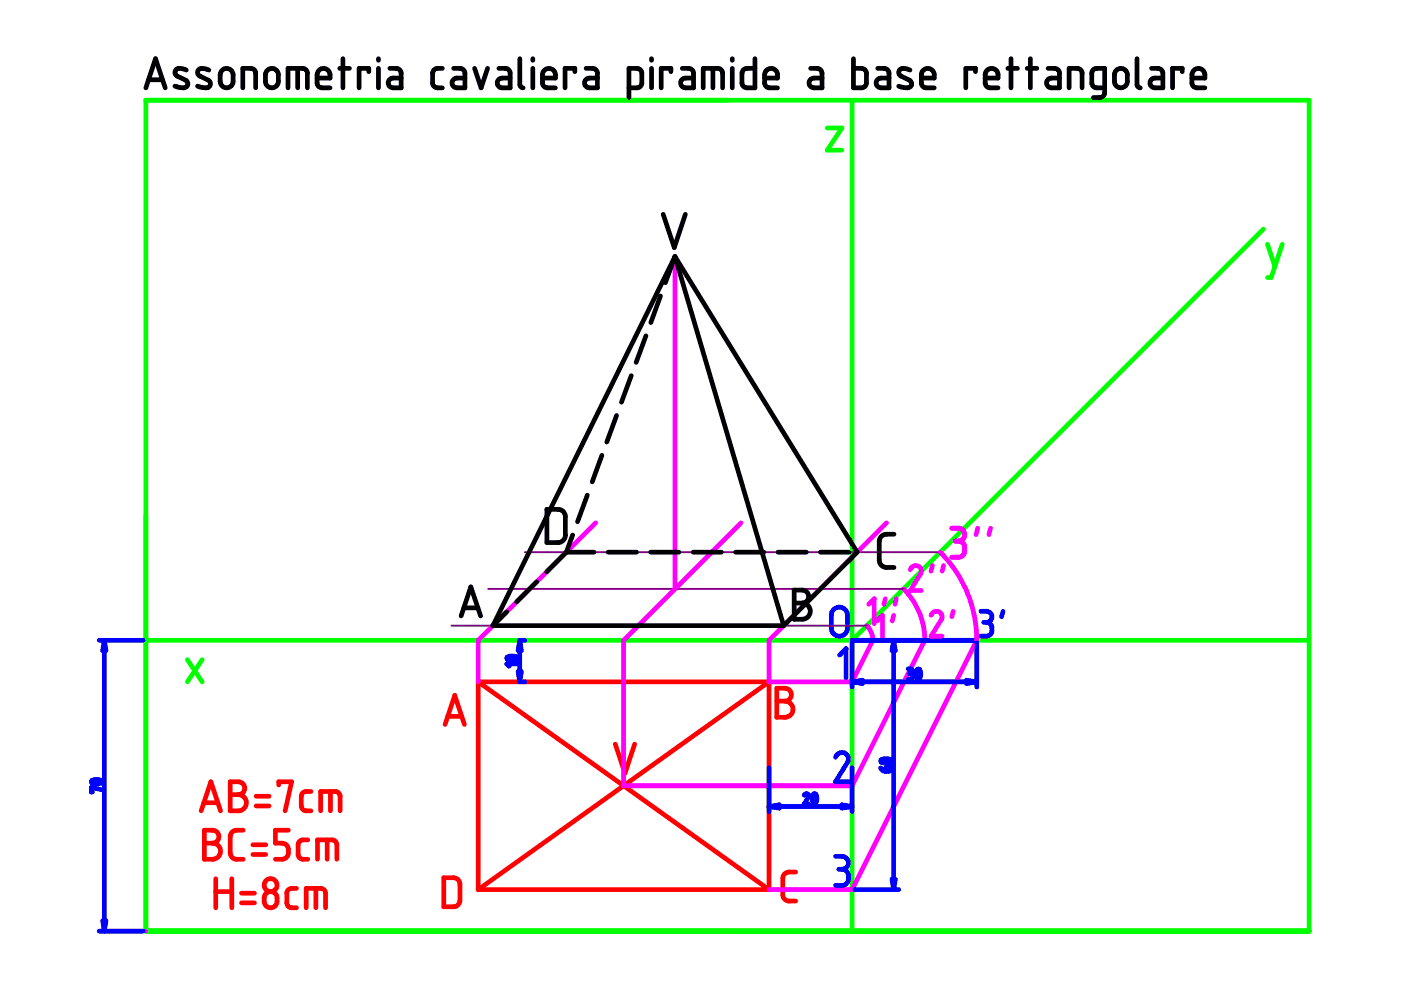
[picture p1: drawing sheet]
<svg xmlns="http://www.w3.org/2000/svg" width="297mm" height="210mm" viewBox="0 0 297 210" stroke-linecap="round" stroke-linejoin="round" font-family="sans-serif">
<path d="M30.9 21.3h246.7v176.1h-246.7zM175.4 27.1h3.1l-3.1 4.7h3.1M180.7 21.3v176.1M267.9 48.6l-87.2 87.2M268.7 51.8l1.6 4.7M271.9 51.8l-2.4 7h-.8M30.9 135.8h246.7M39.7 139.9l3.2 4.7M42.9 139.9l-3.2 4.7" fill="none" stroke="#0f0" stroke-width=".99"/>
<g fill="none" stroke="#f0f" stroke-width=".99">
<path d="M143.1 54.4v70.5M126.3 110.8l-24.9 25v8.8M157.1 110.8l-24.9 25v30.8h48.5l15.4-30.8-.3-3-.9-2.9-1.3-2.6-2-2.4M188 110.8l-25 25v8.8h17.7l4.4-8.8-.4-1.8-.9-1.3M197.7 119.9l-.3 1.2M199.3 117.1l1.6 1.6 1.5 2 1.6 2.6 1 2.2 .9 2.3 .6 2.5 .4 2.5 .2 3-26.4 52.8h-17.7M200 119.9l-.3 1.2M201.8 112h1.8l.5 .3 .4 .6v.7l-.2 .6-.5 .4-.6 .1M202.5 114.7h.7M203.2 114.7l.7 .2 .5 .6 .1 .4-.1 1.4-.4 .6-.4 .2-1.8 .1M207.3 112l-.4 1.3M210 112l-.3 1.3"/>
<path d="M184.2 128.1l1.2-1.1v5.2M185.9 131.7l1.2-1.2v5.3M187.7 127l-.3 1.1M189.5 130.5l-.3 1.2M190.1 127l-.3 1.1M193 120.8l.4-.6 .9-.3 .7 .3 .3 .8-.1 .6-2.2 3.6h2.3M197.4 130.5l.4-.6 1-.3 .7 .4 .2 .7-.1 .6-2.2 3.6h2.3M202.1 129.6l-.3 1.2M30.9 197.4h.1"/>
</g>
<g fill="none" stroke="#f00" stroke-width=".99">
<path d="M94.4 153.6l2-6.2 2.1 6.2M94.9 151.9h3M101.4 144.6h61.6M101.4 144.6v44M101.4 144.6l61.6 44M130.5 157.8l2 6.2 2.1-6.2M163 144.6v44M163 144.6l-61.6 44M164.7 145.9l2.2 .1 .4 .2 .4 .5 .1 .7-.3 .7-.5 .4-.6 .2 .6 .1 .6 .3 .5 1-.2 1.1-.9 .8-2.3 .1zM164.7 148.7h1.7M42.7 171.9l2-6.1 2.1 6.1M43.2 170.2h3"/>
<path d="M43.3 176l2.1 .1 .5 .2 .4 .5 .1 .7-.3 .7-.4 .4-.7 .2 .6 .1 .5 .3 .6 1v.6l-.2 .6-.9 .7-2.3 .1zM43.3 178.8h1.7M48.8 165.8h2l.7 .4 .3 .5 .1 .7-.3 .6-.6 .4-.5 .1 .6 .1 .6 .3 .4 .5 .1 .6-.2 1.2-.9 .6-2.3 .1zM48.8 168.5h1.7M51.6 176l-1.9 .1-.6 .4-.3 .8v3.7l.2 .4 .3 .4 .5 .4h1.8M53.6 179.1h2.7M54.3 170.9h2.7M54.3 168.8h2.7M59.1 166.4v-.6h2.7l-1.3 6.1M61.2 176h-2.8v2.8l1.9 .1 .6 .4 .3 .7-.1 1.2-.6 .8-.5 .2h-1.6M65.3 178.1l-1.5 .1-.4 .2-.2 .6v2.3l.2 .5 .7 .4h1.2M65.9 167.8l-1.3 .1-.5 .3-.2 .5v2.3l.2 .5 .7 .4h1.1"/>
<path d="M68 171.9v-4.1h3.2l.6 .2 .3 .8v3.1M69.4 178.1v4.1M70.1 167.8v4.1M45.7 186.3v6.2M45.7 189h3.4M49.1 186.3v6.2M51.2 191.4h2.8M51.2 189.4h2.8M53.6 181.2h2.7M56.4 189.5l.4-.4 .7-.1 .5 .2 .5 .4 .2 .6v1.1l-.5 .9-.9 .3-.6-.2-.4-.4-.3-.7v-1zM62.9 188.4h-1.4l-.4 .2-.3 .6v2.4l.2 .4 .7 .5h1.2M64.9 192.5v-4.1h3.3l.5 .3 .3 .6v3.2"/>
<path d="M67 188.4v4.1M67.3 182.2v-4.1h3.2l.6 .3 .3 .5v3.3M94.1 186.1h2.4l.5 .3 .4 .5 .1 4.1-.3 .7-.6 .5-2.5 .1zM101.4 188.6h61.6M168.7 184.9l-2 .1-.5 .5-.2 .6v3.8l.1 .5 .9 .6 1.7 .1"/>
<circle cx="57.4" cy="187.7" r="1.37"/>
</g>
<g fill="none" stroke="#00f" stroke-width=".99">
<path d="M21 135.8h9.4M22.1 135.8v61.6M107.5 139.3l.9-.2 1 .1a.4 .4 0 0 1 .2 .6 .4 .4 0 0 1-.5 .2h-.8l-.7-.2-.2-.2zM110.2 135.8v8.8M110.7 135.8h.6M176.8 129.2l.7-.4h1l.7 .5 .4 .7 .1 3.5-.4 .8-.8 .5-.8 .1-.5-.2-.6-.5-.3-.5v-3.4l.1-.5zM178 138.9l1.4-1.4v6.2M180.7 135.8h26.4M180.7 136.3v9.4M189.5 135.8v52.8M207.1 136.3v9.4M208 129.6l1.6 .1 .6 .5 .1 .7-.2 .5-.4 .4-.6 .2"/>
<path d="M208.6 132h.5M209.1 132l.6 .1 .5 .4 .1 .4v1.2l-.3 .4-.5 .3-1.5 .1M212.7 129.6l-.3 1.2M109.6 140.8h-2.2l.5 .5M110.7 144.6h.6M180.7 144.6h26.4M192.5 141.8h.6l.4 .4-.1 .4-.4 .2M192.8 142.8h.2M193 142.8l.4 .2 .1 .7-.3 .3h-.7M194.5 141.9a.66 .66 0 0 1 .7 .8l-.1 1a.4 .4 0 0 1-.6 .3 .4 .4 0 0 1-.2-.6l-.1-.7zM19.5 165.5l.8-.3 1.1 .3a.41 .41 0 0 1 .1 .5 .41 .41 0 0 1-.5 .2h-.7l-.7-.1a.31 .31 0 0 1-.2-.3 .31 .31 0 0 1 .1-.3zM21.6 167.4l-2.2-.4v.9h.2"/>
<path d="M163 162.7v9.4M163 171h17.7M170.5 168.6l.4-.3 .5 .2v.4l-.9 1.6h1M172.5 168.4v-.1a.71 .71 0 0 1 .7 .9l-.1 .9a.4 .4 0 0 1-.5 .3 .4 .4 0 0 1-.3-.5l-.1-.9zM177.1 160.6l.5-.7 .4-.3h.7l.8 .4 .4 .7-.2 .9-2.6 4.1h2.8M180.7 162.7v9.4M186.7 162.8l.3 .5 .7 .2M186.8 161.1l.8-.3 1 .2a.4 .4 0 0 1 .2 .5 .4 .4 0 0 1-.5 .3l-1.2-.1-.4-.3zM187.8 162.7l.3-.1h.6l.2 .3-.1 .4-.3 .2h-.8zM21 197.4h9.4M177.1 181.6h1.8l.6 .4 .3 .4 .1 .7-.2 .6-.5 .4-.7 .2M177.8 184.3h.7"/>
<path d="M178.5 184.3l.7 .2 .5 .5 .2 .5-.1 1.3-.3 .5-.5 .4h-1.9M181.2 188.6h9.4"/>
</g>
<g fill="#00f" stroke="#00f" stroke-width=".99">
<path d="M22.1 135.8l.4 2.2h-.7z"/>
<path d="M21.8 195.2h.7l-.4 2.2z"/>
<path d="M163 171l2.2-.4v.8z"/>
<path d="M178.5 170.6l2.2 .4-2.2 .4z"/>
<path d="M110.2 135.8l.4 2.2h-.8z"/>
<path d="M109.8 142.4h.8l-.4 2.2z"/>
<path d="M189.5 135.8l.3 2.2h-.7z"/>
<path d="M189.1 186.4h.7l-.3 2.2z"/>
<path d="M180.7 144.6l2.2-.4v.7z"/>
<path d="M204.9 144.2l2.2 .4-2.2 .3z"/>
</g>
<g fill="none" stroke="#000" stroke-width=".99">
<path d="M30.9 18.6l2.1-6.2 2 6.2M31.5 16.9h3M39.5 14.9l-.8-.3-.9-.1-.5 .3-.2 .7 .3 .6 2.2 1.1 .2 .5-.2 .6-.7 .3-1.8-.3M44.3 14.9l-.8-.3-1-.1-.5 .4-.1 .6 .4 .6 2.1 1.1 .2 .4-.1 .7-.7 .3-1.9-.3M47.1 14.9l.6-.4h.6l.7 .4 .3 .4 .1 2.3-.3 .5-.6 .4h-1l-.5-.3-.3-.5v-1.9zM51.5 18.6v-4.1h1.9l.7 .5 .1 .4v3.2M56.6 14.9l.7-.4h.6l.7 .4 .3 .5 .1 2.2-.3 .5-.6 .4h-1l-.7-.7-.1-2.1zM61.1 18.6v-4.1h3.1l.7 .3 .3 .6v3.2M63.1 14.5v4.1M67.2 16.6h2.8l-.1-1.1-.5-.7-.5-.3h-.5l-.9 .5-.3 .8v2l.3 .5 .4 .3h2.1M72 14.5h2.1M72.7 12.4v6.2"/>
<path d="M78.2 15.2v-.7h-2.1v4.1M80.2 12.4v.4M80.2 14.5v4.1M82.7 14.5h1.5l.7 .5 .1 .4v3.2h-1.7l-.6-.2-.4-.9 .2-.5 .3-.3 .5-.1h1.7M93.8 14.5l-1.4 .1-.5 .4-.2 .5v2.1l.2 .6 .7 .4h1.2M96.2 14.5h1.6l.6 .5 .2 .4v3.2h-1.8l-.7-.3-.3-.9 .5-.7 .6-.1h1.7M100.6 14.5l1.4 4.1 1.4-4.1M105.8 14.5h1.6l.6 .5 .2 .4v3.2h-1.8l-.7-.3-.3-.9 .5-.7 .5-.1h1.8M110.2 12.4v5.6l.2 .4 .5 .2M113 12.4v.4M113 14.5v4.1M115 16.6h2.8l-.1-1.1-.5-.7-.6-.3h-.6l-.7 .6-.3 .6v2l.2 .5 .5 .4h2.1"/>
<path d="M121.9 15.2v-.7h-2.1v4.1M124.3 14.5h1.6l.6 .5 .2 .4v3.2h-1.8l-.6-.2-.3-.4-.1-.6 .5-.7 .5-.1h1.8M133.3 18.6h2l.7-.5 .1-2.7-.5-.8-.5-.1h-1.8v6.2M138.1 12.4v.4M138.1 14.5v4.1M142.2 15.2v-.7h-2v4.1M144.7 14.5h1.5l.7 .5 .1 .4v3.2h-1.7l-.6-.2-.4-.5v-.5l.4-.7 .6-.1h1.7M149.1 18.6v-4.1h3.1l.8 .3 .2 .6v3.2M151.2 14.5v4.1M155.3 12.4v.4M155.3 14.5v4.1M160.1 12.4v6.2h-1.8l-.5-.1-.3-.3-.2-.6 .1-2.5 .7-.6h2"/>
<path d="M162.1 16.6h2.7v-1.1l-.5-.7-.6-.3h-.4l-.5 .2-.5 .5-.2 .5v2l.2 .5 .5 .4h2M171.9 14.5l1.8 .1 .4 .4 .2 .5v3.1h-1.8l-.6-.2-.3-.5-.1-.4 .5-.8 .6-.1h1.7M181 12.4v6.2h1.7l.5-.1 .4-.4 .1-.5v-2.1l-.2-.5-.6-.5h-1.9M186.1 14.5h1.6l.6 .5 .2 .4v3.2h-1.8l-.6-.2-.3-.4v-.6l.4-.7 .6-.1h1.7M192.9 14.9l-.7-.3-1-.1-.5 .3-.2 .7 .4 .6 2.2 1.1 .2 .5-.2 .6-.8 .3-1.8-.3M195.3 16.6h2.8l-.1-1.1-.5-.7-.5-.3h-.6l-.8 .6-.3 .6v2.1l.3 .5 .4 .3h2.1M206.8 15.2v-.7h-2v4.1M208.9 16.6h2.7v-1.1l-.5-.7-.6-.3h-.5l-.5 .2-.4 .5-.2 .5v2l.2 .5 .5 .4h2M213.7 14.5h2M214.4 12.4v6.2M217.8 14.5h2M218.5 12.4v6.2"/>
<path d="M222.2 14.5h1.6l.7 .5 .1 .4v3.2h-1.7l-.8-.3-.2-.8 .4-.8 .6-.1h1.7M226.7 18.6v-4.1h1.9l.6 .4 .2 .5v3.2M234.2 18.6h-1.9l-.5-.2-.3-.4v-2.6l.2-.5 .4-.3 2.1-.1v5.3l-.2 .5-.5 .3-1.7 .1M236.6 15l.6-.4 .7-.1 .7 .4 .3 .5 .1 2.1-.3 .6-.4 .4-1.1 .1-.4-.2-.4-.5-.1-2.2zM241.1 12.4v5.6l.2 .4 .5 .2M244.2 14.5h1.5l.7 .5 .1 .4v3.2h-1.7l-.6-.2-.3-.4-.1-.6 .4-.7 .6-.1h1.7M250.7 15.2v-.7h-2.1v4.1M252.7 16.6h2.8l-.1-1.1-.5-.7-.6-.3h-.4l-.9 .5-.3 .8v2l.3 .5 .4 .3h2.1M140.6 45.4l2.4 7.1 2.3-7.1M143.1 54.4l38.6 62.7-15.5 15.6M143.1 54.4l-38.6 78.3M143.1 54.4l23.1 78.3"/>
<path d="M143.1 54.4l-2 5.5M133.8 79.7l-2 5.6M136.9 71.2l-2 5.6M140 62.8l-2 5.6M127.6 96.5l-2 5.7M130.7 88.1l-2 5.6M116 108l2.9 .1 .4 .2 .5 .7 .1 4.6-.4 .8-.6 .5-2.9 .1zM120.1 117.1l-4.2 4.1M120.1 117.1h5.8M121.4 113.4l-1.3 3.7M124.5 105l-2.1 5.6M128.9 117.1h6.1"/>
<path d="M137.9 117.1h6.1M147 117.1h6M156 117.1h5.9M165 117.1h6M173.9 117.1h6.1M189.5 113.3l-2.1 .1-.7 .5-.3 .8v4.2l.1 .5 .5 .6 .6 .3h1.9M97.8 130.6l2-6.2 2.1 6.2M98.3 128.9h3M104.5 132.7h61.7M107.4 129.7l-2.9 3M113.8 123.4l-4.3 4.2M168.4 125.1l2.1 .1 .4 .2 .5 .6v.7l-.2 .6-.5 .4-.6 .2 .6 .1 .6 .3 .5 1-.2 1.2-.5 .5-.4 .2-2.3 .1z"/>
<path d="M168.4 127.9h1.7"/>
</g>
<path d="M111.3 117.1h88M95.7 132.7h88.1M103.5 124.9h88.1" fill="none" stroke="#800080" stroke-width=".4"/>
</svg>
